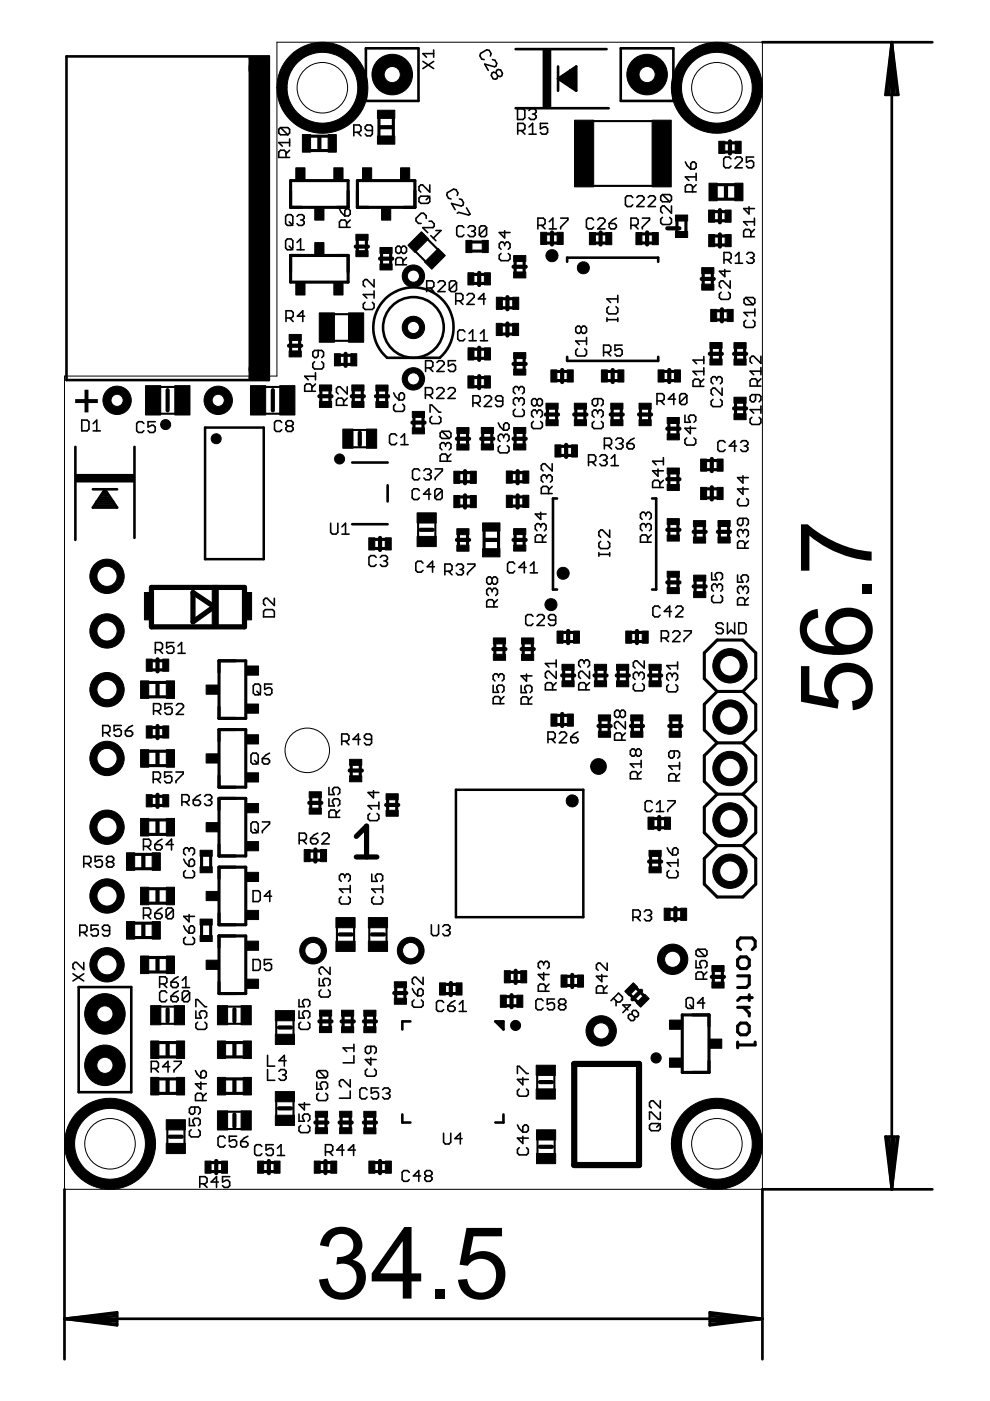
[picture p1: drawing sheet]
<svg xmlns="http://www.w3.org/2000/svg" width="210mm" height="297mm" viewBox="0 0 210 297" stroke-linecap="round" stroke-linejoin="round" font-family="sans-serif">
<defs><g id="words">
<g font-size="23.7">
<text x="184.8" y="151.5" transform="rotate(-90 184.8 151.5)">56.7</text>
<text x="66.8" y="275.3">34.5</text>
</g>
<text font-size="11.4" x="21.9" y="88" transform="rotate(-90 21.9 88)">+</text>
</g></defs>
<g fill="none" stroke="#000" stroke-width=".34">
<path d="M89.7 13l2.2 1.5M91.9 10.6v1.5M91.9 13l-2.2 1.5M91.9 11.4h-2.2l.7 .7M104 11.9l.1-.5-.4-.7-.5-.1-1.3 .7-.2 .5 .4 .7 .6 .1M104.4 12.6l.5 .2 .4 .6-.1 .6-.3 .2-2.1-.6 .7 1.3M105.2 15.4l.1-.5 .3-.2 .6 .2 .3 .6-.1 .5-.3 .2-.6-.1M105.2 15.4l-.6-.1-.3 .2-.1 .5 .3 .7 .6 .1 .3-.2 .1-.5M105.2 15.4l.3 .7M59.5 27.1l-.4 .3v.8l.4 .4h1.5M59.5 27.1h1.5l.4 .3v.8l-.4 .4M59.5 27.1l1.5 1.5"/>
<path d="M60.6 33.4v-1.2l-.3-.3h-.8l-.4 .3v1.2h2.3M61.4 31.9l-.8 .7M61.4 30.2h-2.3l.8 .8M61.4 29.5v1.5M75 28h1.2l.3-.3v-.8l-.3-.4h-1.2v2.3M75.8 28l.7 .8M79 27.7h-1.2l-.4-.4v-.4l.4-.4h.8l.4 .4v1.5l-.4 .4h-.8l-.4-.4M91.1 39.2v1.5l-1.5-1.5h-.4l-.4 .4v.7l.4 .4M109.7 23.1h1.2l.4 .3v1.6l-.4 .3h-1.2zM109.8 27.7h1.1l.4-.4v-.8l-.4-.3h-1.1v2.2M110.5 27.7l.8 .7M112.1 23.4l.4-.3h.8l.4 .3v.4l-.4 .4"/>
<path d="M112.2 26.9l.7-.7v2.2M112.2 28.4h1.5M112.9 24.2h.4M113.3 24.2l.4 .4v.4l-.4 .3h-.8l-.4-.3M116.1 26.2h-1.5v1.1l.7-.4h.4l.4 .4v.8l-.4 .3h-.7l-.4-.3M145.3 34.3l.4 .8 .8 .8M146.5 34.7l.3-.4h.4l.4 .4v.8l-.4 .4h-.7zM147.6 39.2l-.8 .7M147.6 37.5h-2.3l.8 .8M147.6 36.7v1.6M155 33.7l-.4-.4h-.8l-.4 .4v1.5l.4 .4h.8l.4-.4M155.9 33.7l.3-.4h.8l.4 .4v.4l-1.5 1.5h1.5"/>
<path d="M159.8 33.3h-1.5v1.1l.7-.3h.4l.4 .3v.8l-.4 .4h-.8l-.3-.4M60.9 45.5h.8l.4 .4v1.5l-.4 .4h-.8l-.3-.4v-1.5zM60.9 50.7h.8l.4 .3v1.6l-.4 .4h-.8l-.3-.4v-1.6zM61.3 52.2l.8 .8M61.3 47l.8 .8M63 53h1.5M63 51.4l.7-.7v2.3M63 45.9l.4-.4h.7l.4 .4v.4l-.4 .4M63.7 46.7h.4M64.1 46.7l.4 .3v.4l-.4 .4h-.7l-.4-.4M72 44.3l.3 .7 .8 .8M73.1 44.6l.4-.3h.4l.4 .3v.8l-.4 .4h-.8z"/>
<path d="M73.5 48.2v-1.2l-.4-.3h-.8l-.3 .3v1.2h2.3M74.3 46.7l-.8 .7M79.3 59.3v1.5l-1.5-1.5h-.4l-.4 .4v.7l.4 .4M85 52.6l-.3-.4h-.4l-.4 .4v.7l.4 .4h.4l.3-.4M85 52.6l.4-.4h.4l.4 .4v.7l-.4 .4h-.4l-.4-.4M85 52.6v.7M85.4 56.1v-1.1l-.4-.4h-.7l-.4 .4v1.1h2.3M86.2 54.6l-.8 .8M88.8 42l.4-.4h1.5l.4 .4v.7l-.4 .4h-1.5l-.4-.4zM90.4 46.3v-.6l-.6-.5h-.5l-1.1 1.1v.5l.5 .6h.6M91 46.9h.5l.6 .6v.5l-.3 .3h-2.2l1.1 1M91.1 41.6l-.7 .8"/>
<path d="M91.3 50l1.1 1M92.4 48.9h1.1l-1.6 1.6M92.9 59.9l.3-.4h.8l.4 .4v.4l-1.5 1.5h1.5M96.8 59.9l-.4-.4h-.7l-.4 .4v1.5M96.8 59.9v1.5l-.4 .4h-.7l-.4-.4M96.8 59.9l-1.5 1.5M96.9 41.4l.2-.5-.4-.7-.5-.1-1.4 .8-.1 .5 .4 .6 .5 .2M97.4 42.2l.5 .1 .4 .7-.2 .5-.3 .2-2.1-.6 .8 1.3M98.4 48.3l-.4-.4h-.8l-.4 .4v1.5l.4 .4h.8l.4-.4M98.9 44.1l.8 1.3-.3 .2-2.1-.6-.4 .2M99.2 48.3l.4-.4h.8l.4 .4v.3l-.4 .4M100 49h.4"/>
<path d="M100.4 49l.4 .4v.4l-.4 .4h-.8l-.4-.4M103.2 48.3l-.4-.4h-.8l-.4 .4v1.5M103.2 48.3v1.5l-.4 .4h-.8l-.4-.4M103.2 48.3l-1.6 1.5M106.2 53.7l-.3 .4v.8l.3 .4h1.6l.3-.4v-.8l-.3-.4M107 51.7l-.4-.4h-.4l-.3 .4v.8l.3 .4M107 51.7l.4-.4h.4l.3 .4v.8l-.3 .4M107 48.9v1.5l-1.1-1.1h2.2M107 51.7v.4M114 47.8h1.2l.4-.4v-.8l-.4-.4h-1.2v2.3M114.8 47.8l.8 .7M116.5 48.5h1.5"/>
<path d="M116.5 47l.7-.8v2.3M118.9 46.2h1.5v.4l-1.5 1.6v.3M125.9 46.6l-.4-.4h-.8l-.4 .4v1.6l.4 .3h.8l.4-.3M126.7 46.6l.4-.4h.8l.4 .4v.4l-1.6 1.5h1.6M129.2 47.4h1.1l.4 .4v.4l-.4 .3h-.8l-.3-.3zM130.7 46.2l-.8 .4-.7 .8M133.8 47.8h1.1l.4-.4v-.8l-.4-.4h-1.1v2.3M134.2 41.9l-.4-.4h-.8l-.4 .4v1.5l.4 .4h.8l.4-.4M134.5 47.8l.8 .7M135 41.9l.4-.4h.8l.3 .4v.4l-1.5 1.5h1.5M136.2 46.2h1.5v.4l-1.5 1.6v.3M137.4 41.9l.4-.4h.8l.4 .4v.4l-1.6 1.5h1.6"/>
<path d="M140.5 46.1l-.4 .4v.7l.4 .4h1.5l.4-.4v-.7l-.4-.4M140.5 41.3l-.4 .3v.8l.4 .4h1.5M140.5 41.3h1.5l.4 .3v.8l-.4 .4M140.5 41.3l1.5 1.5M142.4 43.7v1.5l-1.6-1.5h-.3l-.4 .3v.8l.4 .4M146.8 40.7v-1.2l-.3-.3h-.8l-.4 .3v1.2h2.3M153.5 55.1h1.1l.4-.4v-.8l-.4-.4h-1.1v2.3M153.7 57.1v1.6l-1.2-1.2h2.3M154.3 55.1l.7 .7M154.8 59.5v1.6l-1.5-1.6h-.4l-.4 .4v.8l.4 .4M155.9 54.3l.8-.8v2.3M155.9 55.8h1.5"/>
<path d="M158.3 53.9l.4-.4h.8l.4 .4v.4l-.4 .4M158.8 43.8v1.6l-1.1-1.2h2.3M159.1 54.7h.4M159.2 50.2v-1.2l-.4-.4h-.7l-.4 .4v1.2h2.3M159.5 54.7l.4 .4v.3l-.4 .4h-.8l-.4-.4M160 47h-2.3l.7 .8M160 48.6l-.8 .8M160 46.2v1.6M60.6 67.4h1.2l.4-.4v-.7l-.4-.4h-1.2v2.3M61.4 67.4l.8 .8M64.6 67h-1.5l1.1-1.1v2.3M66.7 76.7l-.4 .4v.8l.4 .3h1.5l.4-.3v-.8l-.4-.4"/>
<path d="M66.9 79.8h-2.3l.8 .7M66.9 79v1.5M67.5 74.3v1.1l-.4 .4h-.4l-.4-.4v-.7l.4-.4h1.5l.4 .4v.7l-.4 .4M77.4 64.1l-.4 .4v.7l.4 .4h1.5l.4-.4v-.7l-.4-.4M79.3 61.7v1.5M79.3 62.4h-2.3l.8 .8M90.2 78h1.2l.4-.4v-.7l-.4-.4h-1.2v2.3M90.5 61.1h1.1l.4-.4v-.8l-.4-.4h-1.1v2.3M91 78l.8 .8M91.2 61.1l.8 .7M92.6 76.9l.4-.4h.8l.4 .4v.3l-1.6 1.6h1.6M96.6 76.5h-1.5v1.1l.7-.4h.4l.4 .4v.8l-.4 .4h-.8l-.3-.4"/>
<path d="M96.6 63.8h1.2l.3-.4v-.8l-.3-.4h-1.2v2.3M97.4 63.8l.7 .7M98.6 70.3l-.4-.3h-.8l-.4 .3v1.6l.4 .3h.8l.4-.3M99 62.6l.4-.4h.8l.3 .4v.4l-1.5 1.5h1.5M99.5 70.7l.7-.7v2.2M99.5 72.2h1.5M101.9 70.7l.7-.7v2.2M101.9 72.2h1.5M103 63.4h-1.6l1.2-1.2v2.3M122.4 74l-.3 .3v.8l.3 .4h1.6l.4-.4v-.8l-.4-.3M123.2 69.5l-.4-.3h-.4l-.3 .3v.8l.3 .4h.4l.4-.4M123.2 69.5l.4-.3h.4l.4 .3v.8l-.4 .4h-.4l-.4-.4"/>
<path d="M123.2 69.5v.8M124.4 71.5v1.6M124.4 72.3h-2.3l.7 .8M128 74.7h1.1l.4-.4v-.7l-.4-.4h-1.1v2.3M128.7 67.8h2.3M128.7 67.4v.8M128.7 74.7l.8 .8M129.1 65l-.4 .4v.8l.4 .3h1.5l.4-.3v-.8l-.4-.4M131 63.4h-2.3l.8 .7M131 62.6v1.5M131 67.4v.8M131.9 73.2h-1.5v1.1l.7-.4h.4l.4 .4v.8l-.4 .4h-.7l-.4-.4"/>
<path d="M149.2 78.7h-2.3l.8 .8M149.2 75.6v1.5M149.2 78v1.5M149.2 76.3h-2.3l.8 .8M152.9 62l-.4 .3v.8l.4 .4h1.5l.4-.4v-.8l-.4-.3M158.1 67.9l-.3 .4v.7l.3 .4h1.6l.3-.4v-.7l-.3-.4M158.1 63.1l1.6 1.5M158.1 63.1l-.3 .4v.7l.3 .4h1.6M158.1 63.1h1.6l.3 .4v.7l-.3 .4M160 65.5v1.5M160 66.3h-2.2l.7 .7M161.3 75.5v1.5l-1.5-1.5h-.4l-.4 .4v.8l.4 .3"/>
<path d="M161.3 78.7h-2.3l.8 .8M161.3 77.9v1.6M17.3 89.1h1.2l.4 .4v1.5l-.4 .4h-1.2zM19.7 91.4h1.6M19.7 89.8l.8-.7v2.3M30.5 89.8l-.4-.4h-.7l-.4 .4v1.5l.4 .4h.7l.4-.4M32.9 89.4h-1.5v1.2l.8-.4h.3l.4 .4v.7l-.4 .4h-.7l-.4-.4M59.7 89.6l-.3-.4h-.8l-.4 .4v1.5l.4 .4h.8l.3-.4M61 90.3l-.4-.3v-.4l.4-.4h.8l.3 .4v.4l-.3 .3M61 90.3l-.4 .4v.4l.4 .4h.8l.3-.4v-.4l-.3-.4M61 90.3h.8M66.1 83v-1.2l-.4-.4h-.7l-.4 .4v1.2h2.3"/>
<path d="M66.9 81.4l-.8 .8M72.9 85.9v-1.1l-.4-.4h-.8l-.4 .4v1.1h2.3M73.6 82v1.5l-1.5-1.5h-.4l-.4 .4v.7l.4 .4M73.6 84.4l-.7 .8M83.5 83.3l.3 .8 .8 .7M83.8 85.7l-.3 .4v.7l.3 .4h1.6l.3-.4v-.7l-.3-.4M84.1 92.4l-.4-.4h-.7l-.4 .4v1.5l.4 .4h.7l.4-.4M84.6 83.7l.4-.4h.4l.3 .4v.7l-.3 .4h-.8zM85 94.3h1.5M85 92.8l.8-.8v2.3M89 99.8l-.4-.4h-.8l-.3 .4v1.5l.3 .4h.8l.4-.4M89.9 99.8l.4-.4h.7l.4 .4v.4l-.4 .4"/>
<path d="M90.2 83.7h1.1l.4-.4v-.7l-.4-.4h-1.1v2.3M91 83.7l.7 .8M91.2 87.4v-1.5h.4l1.5 1.5h.4M91.6 88.3l-.4 .4v.7l.4 .4h1.5l.4-.4v-.7l-.4-.4M92.3 99.4h1.5v.4l-1.5 1.5v.4M92.6 82.6l.4-.4h.7l.4 .4v.4l-1.5 1.5h1.5M93.7 91.4l-.4 .4v.8l.4 .4h1.5M93.7 91.4h1.5l.4 .4v.8l-.4 .4M93.7 91.4l1.5 1.6M94.5 94.2l-.4-.3h-.4l-.4 .3v.8l.4 .4M94.5 94.2l.3-.3h.4l.4 .3v.8l-.4 .4M94.5 94.2v.4"/>
<path d="M94.8 97.8v-1.2l-.3-.3h-.8l-.4 .3v1.2h2.3M95 82.6l.4-.4h.7l.4 .4v.4l-1.5 1.5h1.5M95.6 96.3l-.8 .7M100.3 85.4h1.1l.4-.4v-.7l-.4-.4h-1.1v2.3M101 85.4l.8 .8M102.7 84.3l.4-.4h.7l.4 .4v.4l-1.5 1.5h1.5M105.6 89.7l.4 .7 .8 .8M106 94.5l-.4 .4v.7l.4 .4h1.5l.4-.4v-.7l-.4-.4M106.6 85h-1.1l-.4-.3v-.4l.4-.4h.7l.4 .4v1.5l-.4 .4h-.7l-.4-.4M106.8 92.5l.4-.4h.3l.4 .4v.7l-.4 .4M106.8 92.5l-.4-.4h-.4l-.4 .4v.7l.4 .4M106.8 90l.4-.3h.3l.4 .3v.8l-.4 .4h-.7z"/>
<path d="M106.8 92.5v.3M109.2 86.8l-.3 .3v.8l.3 .4h1.6l.3-.4v-.8l-.3-.3M110 82.3l.4-.3h.4l.3 .3v.8l-.3 .4M110 84.7l.4-.4h.4l.3 .4v.8l-.3 .4M110 82.3l-.4-.3h-.4l-.3 .3v.8l.3 .4M110 84.7l-.4-.4h-.4l-.3 .4v.8l.3 .4M110 82.3v.4M110 84.7v.4M113.1 89.3l-.4 .4v.8l.4 .4h1.5l.4-.4v-.8l-.4-.4M113.9 84.9l.3-.4h.4l.4 .4v.8l-.4 .3h-.4l-.3-.3M113.9 84.9l-.4-.4h-.4l-.4 .4v.8l.4 .3h.4l.4-.3M113.9 87.3l.3-.4h.4l.4 .4v.8l-.4 .4"/>
<path d="M113.9 87.3l-.4-.4h-.4l-.4 .4v.8l.4 .4M113.9 84.9v.8M113.9 87.3v.4M117.1 98.3v1.5l-1.6-1.5h-.4l-.3 .4v.8l.3 .3M124.8 98h1.1l.4-.4v-.8l-.4-.4h-1.1v2.3M125.5 98l.8 .7M126 89.3l-.4 .4v.8l.4 .4h1.5l.4-.4v-.8l-.4-.4M126.7 87.3l-.4-.4h-.3l-.4 .4v.8l.4 .4M126.7 87.3l.4-.4h.4l.4 .4v.8l-.4 .4M126.7 84.5v1.2l-.4 .3h-.3l-.4-.3v-.8l.4-.4h1.5l.4 .4v.8l-.4 .3M126.7 87.3v.4M127.2 96.8l.4-.4h.7l.4 .4v.4l-.4 .4"/>
<path d="M127.9 97.6h.4M128.1 94.4h1.2l.4-.4v-.7l-.4-.4h-1.2v2.3M128.3 97.6l.4 .4v.3l-.4 .4h-.7l-.4-.4M128.9 94.4l.8 .8M129.6 98.7h1.5M129.6 97.2l.7-.8v2.3M130.6 93.3l.3-.4h.8l.4 .4v.4l-.4 .3M131.3 94h.4M131.7 94l.4 .4v.4l-.4 .4h-.8l-.3-.4M132.9 94h1.2l.4 .4v.4l-.4 .4h-.8l-.4-.4zM134.5 92.9l-.8 .4-.8 .7M139.3 85h1.1l.4-.4v-.7l-.4-.4h-1.1v2.3"/>
<path d="M139.5 99.4v1.6l-1.1-1.2h2.3M140.1 85l.7 .8M140.7 97.8h-2.3l.7 .8M140.7 97v1.6M143.2 84.6h-1.5l1.2-1.1v2.3M145.2 88v1.5h1.2l-.4-.7v-.4l.4-.4h.7l.4 .4v.8l-.4 .3M145.6 92.8l-.4 .4v.8l.4 .4h1.5l.4-.4v-.8l-.4-.4M145.6 83.9v1.5l-.4 .4h-.7l-.4-.4M145.6 83.9l-.4-.4h-.7l-.4 .4v1.5M145.6 83.9l-1.5 1.5M146.4 90.4v1.5l-1.2-1.1h2.3M148.5 81.9v-1.1l-.4-.4h-.8l-.4 .4v1.1h2.3"/>
<path d="M149.2 80.4l-.7 .8M151.2 84.7l-.4 .4v.7l.4 .4h1.5l.4-.4v-.7l-.4-.4M152 80.2l-.4-.3h-.4l-.4 .3v.8l.4 .4M152 80.2l.3-.3h.4l.4 .3v.8l-.4 .4M152 80.2v.4M153.1 82.3v1.5l-1.5-1.5h-.4l-.4 .4v.7l.4 .4M153.8 93.8l-.4-.4h-.8l-.4 .4v1.5l.4 .4h.8l.4-.4M156.1 94.6h-1.5l1.2-1.2v2.3M157 93.8l.4-.4h.8l.4 .4v.4l-.4 .4M157.8 94.6h.4M158.2 94.6l.4 .4v.3l-.4 .4h-.8l-.4-.4M159.4 88.5l-.4 .4v.7l.4 .4h1.6l.3-.4v-.7l-.3-.4"/>
<path d="M160.2 83.7v1.1l-.4 .4h-.4l-.4-.4v-.7l.4-.4h1.6l.3 .4v.7l-.3 .4M160.6 81.9v-1.2l-.4-.4h-.8l-.4 .4v1.2h2.3M161.3 80.3l-.7 .8M161.3 86.1v1.5M161.3 86.8h-2.3l.8 .8M70.1 110.9v2l.4 .3h.7l.4-.3v-2M72.5 111.7l.8-.8v2.3M72.5 113.2h1.5M79.8 118.2l-.4-.4h-.8l-.4 .4v1.5l.4 .4h.8l.4-.4M80.6 118.2l.4-.4h.8l.3 .4v.4l-.3 .3M81.4 118.9h.4M81.8 118.9l.3 .4v.4l-.3 .4h-.8l-.4-.4"/>
<path d="M88.9 104l-.4-.4h-.7l-.4 .4v1.5l.4 .4h.7l.4-.4M89.7 119.4l-.4-.4h-.8l-.3 .4v1.5l.3 .4h.8l.4-.4M90.6 100.6h.4M91 100.6l.4 .4v.3l-.4 .4h-.7l-.4-.4M91.3 104.8h-1.5l1.2-1.2v2.3M93.7 104l-.3-.4h-.8l-.4 .4v1.5M93.7 104v1.5l-.3 .4h-.8l-.4-.4M93.7 104l-1.5 1.5M96.7 120l.4-.4h.8l.4 .4v.4l-.4 .3M99.1 119.6h1.6v.4l-1.6 1.5v.4M109.1 119.5l-.3-.3h-.8l-.4 .3v1.6l.4 .4h.8l.3-.4M112.4 119.9l.8-.7v2.3"/>
<path d="M114.6 111.4l-.3-.4h-.4l-.4 .4v.8l.4 .3M114.6 111.4l.4-.4h.4l.4 .4v.8l-.4 .3M114.6 108.6v1.5l-1.1-1.1h2.3M114.6 111.4v.4M115 115v-1.2l-.4-.4h-.7l-.4 .4v1.2h2.3M115.8 113.4l-.8 .8M115.9 101.1l-.4-.4h-.4l-.3 .4v.8l.3 .3M115.9 101.1l.4-.4h.4l.4 .4v.8l-.4 .3M115.9 101.1v.4M116.3 104.6v-1.1l-.4-.4h-.8l-.3 .4v1.1h2.3M117.1 103.1l-.8 .8M127 117.5h2.3"/>
<path d="M127 117.2v.7M127.4 114.8l-.4 .4v.7l.4 .4h1.5l.4-.4v-.7l-.4-.4M129.3 112.4v1.5l-1.6-1.5h-.3l-.4 .4v.7l.4 .4M129.3 117.2v.7M136.9 111.4l.4-.4h.4l.4 .4v.8l-.4 .3M136.9 109l.4-.4h.4l.4 .4v.7l-.4 .4M136.9 111.4l-.4-.4h-.3l-.4 .4v.8l.4 .3M136.9 109l-.4-.4h-.3l-.4 .4v.7l.4 .4M136.9 109v.4M136.9 111.4v.4M137.3 115v-1.2l-.4-.4h-.7l-.4 .4v1.2h2.3M138.1 113.4l-.8 .8"/>
<path d="M139.9 103.4v-1.2l-.4-.4h-.8l-.3 .4v1.2h2.3M140.7 101.8l-.8 .8M156.8 105.7l-.4 .4v.7l.4 .4h1.5l.4-.4v-.7l-.4-.4M157.5 109.9v1.1l-.4 .4h-.3l-.4-.4v-.7l.4-.4h1.5l.4 .4v.7l-.4 .4M157.5 112.7l-.4-.4h-.3l-.4 .4v.8l.4 .3M157.5 100.9v1.5l-1.1-1.1h2.3M157.5 103.3v1.5l-1.1-1.1h2.3M157.5 112.7v.4M157.5 112.7l.4-.4h.4l.4 .4v.8l-.4 .3M157.9 116.2v-1.1l-.4-.4h-.7l-.4 .4v1.1h2.3M158.7 114.7l-.8 .8M32.9 137.8h1.2l.4-.4v-.8l-.4-.4h-1.2v2.3"/>
<path d="M33.7 137.8l.8 .7M36.9 136.2h-1.6v1.2l.8-.4h.4l.4 .4v.7l-.4 .4h-.8l-.4-.4M37.7 138.5h1.6M37.7 137l.8-.8v2.3M55.9 129.6l.4-.4h1.5l.4 .4v1.2h-2.3zM58.2 126.9v1.5l-1.6-1.5h-.3l-.4 .3v.8l.4 .4M92.1 120.2h-1.5l1.1-1.2v2.3M94.3 121.1h1.2l.3-.4v-.7l-.3-.4h-1.2v2.3M95.1 121.1l.7 .8M97.5 120.7h.4M97.9 120.7l.4 .4v.4l-.4 .4h-.8l-.4-.4M104.3 125.1l-.4-.4h-.3l-.4 .4v.8l.4 .4"/>
<path d="M104.3 125.1l.4-.4h.4l.4 .4v.8l-.4 .4M104.3 122.7l-.4-.4h-.3l-.4 .4v.8l.4 .4h.3l.4-.4M104.3 122.7v.8M104.3 125.1v.4M104.3 122.7l.4-.4h.4l.4 .4v.8l-.4 .4h-.4l-.4-.4M104.7 128.7v-1.2l-.4-.4h-.7l-.4 .4v1.2h2.3M105.5 127.1l-.8 .8M111.5 120.3h-1.5l1.2-1.1v2.3M112.4 121.5h1.6M113 130.7l-.4-.4h-.7l-.4 .4v1.5l.4 .4h.7l.4-.4M113.9 130.7l.4-.4h.7l.4 .4v.4l-1.5 1.5h1.5M117.8 131.5h-1.1l-.4-.4v-.4l.4-.4h.7l.4 .4v1.5l-.4 .4h-.7l-.4-.4"/>
<path d="M117.9 139.9v1.5M140 128.9l-.4-.4h-.8l-.4 .4v1.5l.4 .4h.8l.4-.4M140.2 135.3h1.2l.3-.4v-.8l-.3-.3h-1.2v2.2M141 135.3l.7 .7M142.4 129.6h-1.6l1.2-1.1v2.3M142.6 134.1l.4-.3h.8l.3 .3v.4l-1.5 1.5h1.5M143.3 128.9l.3-.4h.8l.4 .4v.4l-1.5 1.5h1.5M145 133.8h1.6v.3l-1.6 1.6v.3M150.9 121.4v1.5h1.1l-.3-.7v-.4l.3-.4h.8l.4 .4v.8l-.4 .3M151.3 126.2l-.4 .4v.8l.4 .4h1.5l.4-.4v-.8l-.4-.4M152 124.2l.4-.4h.4l.4 .4v.8l-.4 .3M152 124.2l-.3-.4h-.4l-.4 .4v.8l.4 .3"/>
<path d="M152 124.2v.4M153.4 132.4l-.4-.3h-.8l-.4 .3v.4l.4 .4h.8l.4 .4v.4l-.4 .3h-.8l-.4-.3M154.2 132.1v2.2l.8-.7 .8 .7v-2.2M156.4 121.9v1.5h1.1l-.4-.7v-.4l.4-.4h.8l.4 .4v.7l-.4 .4M156.6 132.1h1.2l.4 .3v1.6l-.4 .3h-1.2zM157.5 124.7l-.4-.4h-.3l-.4 .4v.8l.4 .3M157.5 124.7l.4-.4h.4l.4 .4v.8l-.4 .3M157.5 124.7v.4M157.9 128.2v-1.1l-.4-.4h-.7l-.4 .4v1.1h2.3M158.7 126.7l-.8 .8M21.8 155.3h1.1l.4-.3v-.8l-.4-.4h-1.1v2.3M22.5 155.3l.8 .8"/>
<path d="M25.7 153.8h-1.5v1.2l.8-.4h.3l.4 .4v.7l-.4 .4h-.7l-.4-.4M26.6 155h1.1l.4 .3v.4l-.4 .4h-.7l-.4-.4zM28.1 153.8l-.8 .4-.7 .8M32.6 150.7h1.1l.4-.4v-.7l-.4-.4h-1.1v2.3M33.3 150.7l.8 .8M36.5 149.2h-1.5v1.1l.7-.4h.4l.4 .4v.8l-.4 .4h-.8l-.3-.4M37.4 149.6l.4-.4h.7l.4 .4v.3l-1.5 1.6h1.5M53.6 159.7h.8l.3 .4v1.5l-.3 .4h-.8l-.4-.4v-1.5zM54.1 145h.7l.4 .4v1.5l-.4 .4h-.7l-.4-.4v-1.5zM54.5 146.6l.7 .7M57.1 159.7l-.7 .4-.8 .7M57.6 145h-1.5v1.2l.8-.4h.4l.3 .4v.7l-.3 .4h-.8l-.4-.4"/>
<path d="M72.5 157.1h1.1l.4-.3v-.8l-.4-.4h-1.1v2.3M73.2 157.1l.8 .8M76.4 156.8h-1.6l1.2-1.2v2.3M78.8 156.8h-1.2l-.3-.4v-.4l.3-.4h.8l.4 .4v1.5l-.4 .4h-.8l-.3-.4M104.6 145.3v1.5h1.1l-.4-.8v-.4l.4-.3h.8l.3 .3v.8l-.3 .4M105.7 143.2l-.4-.3h-.4l-.3 .3v.8l.3 .4M105.7 143.2l.4-.3h.4l.3 .3v.8l-.3 .4M105.7 143.2v.4M106.1 149.2v-1.1l-.4-.4h-.8l-.3 .4v1.1h2.2M106.8 147.7l-.7 .7M110.5 145.3v1.6h1.1l-.3-.8v-.4l.3-.4h.8l.4 .4v.8l-.4 .4M111.6 142.9v1.5l-1.1-1.1h2.3"/>
<path d="M112 149.3v-1.2l-.4-.4h-.7l-.4 .4v1.2h2.3M112.8 147.7l-.8 .8M116.2 156.7h1.1l.4-.4v-.7l-.4-.4h-1.1v2.3M116.9 156.7l.8 .8M117.2 146.3v-1.2l-.4-.4h-.8l-.4 .4v1.2h2.3M117.9 142.3v1.5l-1.5-1.5h-.4l-.4 .4v.8l.4 .3M117.9 144.7l-.7 .8M117.9 140.7h-2.3l.8 .7M118.6 155.6l.4-.4h.7l.4 .4v.4l-1.5 1.5h1.5M121 156.3h1.2l.3 .4v.4l-.3 .4h-.8l-.4-.4zM122.5 155.2l-.7 .4-.8 .7M123.8 140.3l-.3-.4h-.4l-.4 .4v.8l.4 .3"/>
<path d="M123.8 140.3l.4-.4h.4l.4 .4v.8l-.4 .3M123.8 140.3v.4M124.2 146.3v-1.2l-.4-.4h-.7l-.4 .4v1.2h2.3M125 142.3v1.5l-1.5-1.5h-.4l-.4 .4v.8l.4 .3M125 144.7l-.8 .8M131.4 151l.4-.4h.4l.4 .4v.7l-.4 .4h-.4l-.4-.4M131.4 151l-.3-.4h-.4l-.4 .4v.7l.4 .4h.4l.3-.4M131.4 151v.7M131.8 156.9v-1.1l-.4-.4h-.7l-.4 .4v1.1h2.3M132.6 153v1.5l-1.5-1.5h-.4l-.4 .4v.7l.4 .4M132.6 155.4l-.8 .8M134.7 144.9l-.4 .4v.8l.4 .4h1.5l.4-.4v-.8l-.4-.4"/>
<path d="M134.8 159.2l-.4-.4h-.4l-.4 .4v.7l.4 .4h.4l.4-.4M134.8 159.2l.4-.4h.4l.3 .4v.7l-.3 .4h-.4l-.4-.4M134.8 159.2v.7M135.4 142.9l.4-.4h.4l.4 .4v.8l-.4 .4M135.4 142.9l-.4-.4h-.3l-.4 .4v.8l.4 .4M135.4 142.9v.4M136.6 140.1v1.5l-1.6-1.5h-.3l-.4 .4v.8l.4 .3M141.8 145.2l-.4 .3v.8l.4 .4h1.5l.4-.4v-.8l-.4-.3M142.5 143.1l-.4-.4h-.3l-.4 .4v.8l.4 .4M142.5 143.1l.4-.4h.4l.4 .4v.8l-.4 .4M142.5 143.1v.4M142.9 159.2v1.2l-.3 .3h-.4l-.4-.3v-.8l.4-.4h1.5l.4 .4v.8l-.4 .3"/>
<path d="M143.7 140.3v1.6M143.7 141.1h-2.3l.7 .8M30.4 179.5h1.2l.3-.4v-.8l-.3-.4h-1.2v2.3M31.2 179.5l.7 .7M32.5 165.2h1.1l.4-.4v-.7l-.4-.4h-1.1v2.3M32.8 179.1h1.2l.4 .4v.3l-.4 .4h-.8l-.4-.4zM33.3 165.2l.7 .8M34.4 177.9l-.8 .4-.8 .8M36.4 163.7h-1.5v1.1l.8-.4h.3l.4 .4v.8l-.4 .4h-.7l-.4-.4M36.7 179.1h-1.5l1.2-1.2v2.3M37.3 163.7h1.5v.4l-1.5 1.5v.4M38.6 170h1.1l.4-.4v-.7l-.4-.4h-1.1v2.3"/>
<path d="M39.3 170l.8 .8M41 169.6h1.1l.4 .4v.4l-.4 .4h-.7l-.4-.4zM42.5 168.5l-.8 .4-.7 .7M43.4 168.9l.4-.4h.7l.4 .4v.3l-.4 .4M44.1 169.6h.4M44.5 169.6l.4 .4v.4l-.4 .4h-.7l-.4-.4M53.6 174.3h.8l.3 .4v1.5l-.3 .4h-.8l-.4-.4v-1.5zM54 161.2l.7 .8M54 175.8l.7 .8M55.6 160.8h1.2l.3 .4v.4l-.3 .4h-.8l-.4-.4zM55.6 174.3h1.5v.4l-1.5 1.5v.4M63.4 178.2h1.2l.4-.4v-.8l-.4-.4h-1.2v2.3"/>
<path d="M64.2 178.2l.8 .7M65.8 177.8h1.2l.4 .4v.3l-.4 .4h-.8l-.4-.4zM67.4 176.6l-.8 .4-.8 .8M68.3 177l.3-.4h.8l.4 .4v.4l-1.5 1.5h1.5M69.7 166.9v1.6h1.2l-.4-.8v-.4l.4-.4h.7l.4 .4v.8l-.4 .4M69.7 169.4v1.5h1.2l-.4-.8v-.4l.4-.3h.7l.4 .3v.8l-.4 .4M71.3 173.3v-1.2l-.4-.4h-.8l-.4 .4v1.2h2.3M72 171.7l-.7 .8M78.4 172.5l-.4 .3v.8l.4 .4h1.5l.4-.4v-.8l-.4-.3M79.2 167.6v1.6l-1.2-1.2h2.3M80.3 170.1v1.5M80.3 170.8h-2.3l.8 .8"/>
<path d="M135.2 165.1v-1.1l-.4-.4h-.8l-.4 .4v1.1h2.3M135.9 162h-2.3l.8 .7M135.9 163.6l-.7 .8M135.9 161.2v1.5M138.3 170.2l-.4-.4h-.7l-.4 .4v1.5l.4 .4h.7l.4-.4M139.2 172.1h1.5M139.2 170.5l.8-.7v2.3M141.5 179.7l.3 .8 .8 .8M141.6 169.8h1.5v.4l-1.5 1.5v.4M143.3 165.6v-1.2l-.4-.4h-.7l-.4 .4v1.2h2.3M144.1 164l-.8 .8M144.1 162.4h-2.3l.8 .8"/>
<path d="M144.1 161.6v1.6M16.9 197.7h1.2l.3-.4v-.8l-.3-.3h-1.2v2.2M17.7 197.7l.7 .7M17.8 183.1h1.1l.4-.4v-.8l-.4-.3h-1.1v2.3M18.5 183.1l.8 .8M20.8 196.2h-1.5v1.1l.8-.4h.3l.4 .4v.8l-.4 .3h-.7l-.4-.3M21.7 181.6h-1.5v1.1l.7-.4h.4l.4 .4v.8l-.4 .4h-.7l-.4-.4M23 182.7l-.4-.4v-.4l.4-.3h.7l.4 .3v.4l-.4 .4M23 182.7l-.4 .4v.4l.4 .4h.7l.4-.4v-.4l-.4-.4M23 182.7h.7M23.2 197.3h-1.1l-.4-.4v-.4l.4-.3h.8l.3 .3v1.6l-.3 .3h-.8l-.4-.3M30.4 194h1.2l.3-.3v-.8l-.3-.4h-1.2v2.3"/>
<path d="M31.2 194l.7 .8M32.8 193.7h1.2l.4 .3v.4l-.4 .4h-.8l-.4-.4zM34.4 192.5l-.8 .4-.8 .8M36.7 192.9l-.3-.4h-.8l-.4 .4v1.5M36.7 192.9v1.5l-.3 .4h-.8l-.4-.4M36.7 192.9l-1.5 1.5M38.9 196.3l.4 .8 .8 .7M38.9 182.2l.4 .7 .8 .8M39.3 184.6l-.4 .4v.7l.4 .4h1.6l.3-.4v-.7l-.3-.4M39.3 198.7l-.4 .4v.8l.4 .3h1.6l.3-.3v-.8l-.3-.4M40.1 180.1l-.4-.4h-.4l-.4 .4v.8l.4 .4M40.1 180.1l.4-.4h.4l.3 .4v.8l-.3 .4"/>
<path d="M40.1 180.1v.4M40.1 182.5l.4-.3h.4l.3 .3v.8l-.3 .4h-.8zM40.1 193.9v1.5l-1.2-1.1h2.3M40.5 196.3h.4l.3 .4v.8l-.3 .3h-.8v-1.1zM53.7 188.8h1.1l.4 .5v1.5l-.4 .4h-1.1zM57.6 190h-1.6l1.2-1.2v2.4M72.3 190.1l-.3 .4v.8l.3 .4h1.6l.4-.4v-.8l-.4-.4M73.1 185.7l-.4-.4h-.4l-.3 .4v.8l.3 .4M73.1 185.7l.4-.4h.4l.4 .4v.8l-.4 .4M73.1 185.7v.4M74.3 187.7v1.6M74.3 188.5h-2.3l.7 .8"/>
<path d="M78.8 185.3v1.6h1.2l-.4-.8v-.4l.4-.4h.8l.3 .4v.8l-.3 .4M79.2 190.1l-.4 .4v.8l.4 .4h1.6l.3-.4v-.8l-.3-.4M81.1 187.7v1.6M81.1 188.5h-2.3l.8 .8M91.5 196.1v1.9l.3 .4h.8l.4-.4v-1.9M93.9 196.5l.4-.4h.7l.4 .4v.3l-.4 .4M94.6 197.2h.4M95 197.2l.4 .4v.4l-.4 .4h-.7l-.4-.4M134.2 194.5h1.1l.4-.4v-.8l-.4-.4h-1.1v2.3M135 194.5l.7 .7M136.6 193.3l.4-.4h.8l.3 .4v.4l-.3 .4M137.4 194.1h.4"/>
<path d="M137.8 194.1l.3 .4v.3l-.3 .4h-.8l-.4-.4M141.8 184.6l-.3 .4v.7l.3 .4h1.6l.3-.4v-.7l-.3-.4M142.6 180.1l.4-.4h.4l.3 .4v.8l-.3 .4h-.8zM143.7 182.2v1.5M143.7 182.9h-2.2l.7 .8M15.5 206.5l2.3 1.5M17.8 204v1.6l-1.6-1.6h-.3l-.4 .4v.8l.4 .4M17.8 206.5l-2.3 1.5M33.8 208.6h1.2l.4-.4v-.7l-.4-.4h-1.2v2.3M34.6 208.6l.8 .8M35.4 210.5l-.4-.4h-.8l-.4 .4v1.5l.4 .4h.8l.4-.4M36.3 208.2h1.1l.4 .4v.4l-.4 .4h-.8l-.3-.4z"/>
<path d="M36.3 211.2h1.1l.4 .4v.4l-.4 .4h-.8l-.3-.4zM37.8 210.1l-.8 .4-.7 .7M37.8 207.1l-.8 .4-.7 .7M38.7 209.4h1.5M38.7 207.9l.7-.8v2.3M40.2 210.5v1.5l-.4 .4h-.8l-.3-.4M40.2 210.5l-.4-.4h-.8l-.3 .4v1.5M40.2 210.5l-1.5 1.5M41.5 214.3v1.6h1.2l-.4-.8v-.4l.4-.4h.7l.4 .4v.8l-.4 .4M41.5 213.4v-1.5h.4l1.5 1.5h.4M41.9 216.7l-.4 .4v.8l.4 .3h1.5l.4-.3v-.8l-.4-.4M53.7 203.4h1.1l.4 .4v1.6l-.4 .3h-1.1z"/>
<path d="M57.6 203.4h-1.6v1.2l.8-.4h.4l.4 .4v.8l-.4 .3h-.8l-.4-.3M63.4 211.9v1.5h1.1l-.3-.7v-.4l.3-.4h.8l.4 .4v.8l-.4 .3M63.4 214.3v1.6h1.1l-.3-.8v-.4l.3-.4h.8l.4 .4v.8l-.4 .4M63.8 216.7l-.4 .4v.8l.4 .3h1.5l.4-.3v-.8l-.4-.4M67.7 207.5v1.5h1.1l-.3-.8v-.4l.3-.3h.8l.4 .3v.8l-.4 .4M68.1 209.9l-.4 .3v.8l.4 .4h1.5l.4-.4v-.8l-.4-.3M70 205.1v1.5l-1.5-1.5h-.4l-.4 .3v.8l.4 .4M87.4 209.6l.4 .8 .8 .7M87.8 212l-.4 .4v.8l.4 .4h1.5l.4-.4v-.8l-.4-.4M88.6 210l.3-.4h.4l.4 .4v.8l-.4 .3h-.7zM89.7 207.2v1.5l-1.5-1.5h-.4l-.4 .4v.7l.4 .4M94.1 212.5l-.4-.3h-.8l-.4 .3v1.6l.4 .3h.8l.4-.3"/>
<path d="M95 213.3h1.1l.4 .4v.4l-.4 .3h-.8l-.3-.3zM96.5 212.2l-.8 .3-.7 .8M97.4 214.4h1.5M97.4 212.9l.7-.7v2.2M115.1 212.2l-.3-.4h-.8l-.4 .4v1.5l.4 .4h.8l.3-.4M115.3 204.2l-.4-.4h-.4l-.4 .4v.8l.4 .4M115.3 206.2v1.6l-1.2-1.2h2.3M115.3 204.2v.4M115.3 204.2l.4-.4h.3l.4 .4v.8l-.4 .4M115.7 210.2v-1.2l-.4-.4h-.8l-.4 .4v1.2h2.3M116.4 208.6l-.7 .8M117.6 211.8h-1.6v1.2l.8-.4h.4l.4 .4v.7l-.4 .4h-.8l-.4-.4"/>
<path d="M118.8 213l-.4-.4v-.4l.4-.4h.8l.4 .4v.4l-.4 .4M118.8 213l-.4 .3v.4l.4 .4h.8l.4-.4v-.4l-.4-.3M118.8 213h.8M127.6 206.6v1.5l-1.2-1.1h2.3M128 210.5v-1.1l-.4-.4h-.8l-.4 .4v1.1h2.3M128.7 204.2v1.5l-1.5-1.5h-.4l-.4 .4v.7l.4 .4M128.7 209l-.7 .8M130.1 211.6l.8 .8h.5l.6-.5v-.5l-.9-.8-1.6 1.6M130.6 212.2v1.1M133.1 214.1l-1-1h1.6l-1.6 1.6M134 215.1l.6 .5M134 215.1v-.6l.3-.3h.5l.6 .6v.5l-.3 .3h-.5"/>
<path d="M134 215.1h-.5l-.3 .2v.6l.6 .5h.5l.3-.3v-.5M145.5 211.9l.4-.4h.7l.4 .4v1.5l-.4 .4h-.7l-.4-.4zM146.2 213l.8 .8M147.6 203.7v1.5h1.1l-.3-.8v-.4l.3-.3h.8l.4 .3v.8l-.4 .4M148 201.3l-.4 .3v.8l.4 .4h1.5M148 201.3h1.5l.4 .3v.8l-.4 .4M148 201.3l1.5 1.5M149.1 207.6v-1.1l-.4-.4h-.7l-.4 .4v1.1h2.3M149.4 212.7h-1.5l1.1-1.2v2.3M149.9 206.1l-.8 .7M32.1 226.5h1.1l.4-.3v-.8l-.4-.4h-1.1v2.3M32.8 226.5l.8 .8"/>
<path d="M36 226.2h-1.5l1.1-1.2v2.3M36.9 225h1.5v.4l-1.5 1.5v.4M40.2 237.1v1.6h1.1l-.4-.8v-.4l.4-.4h.8l.3 .4v.8l-.3 .4M40.5 239.5l-.3 .4v.8l.3 .3h1.6l.3-.3v-.8l-.3-.4M41.3 234.7v1.2l-.4 .3h-.4l-.3-.3v-.8l.3-.4h1.6l.3 .4v.8l-.3 .3M41.4 227l.4 .8 .8 .7M42.6 227.4l.4-.4h.3l.4 .4v.7l-.4 .4h-.7zM42.6 229.4v1.5l-1.2-1.1h2.3M43 233.3v-1.1l-.4-.4h-.8l-.4 .4v1.1h2.3M43.7 231.8l-.7 .8M56.7 223.8v2.2h1.6M56.7 226.8v2.2h1.6"/>
<path d="M59.1 227.1l.4-.3h.8l.4 .3v.4l-.4 .4M59.9 227.9h.4M60.3 227.9l.4 .4v.4l-.4 .3h-.8l-.4-.3M60.7 224.9h-1.6l1.2-1.1v2.2M63.4 236.2v1.5h1.1l-.3-.7v-.4l.3-.4h.8l.4 .4v.7l-.4 .4M63.8 238.6l-.4 .4v.8l.4 .3h1.5l.4-.3v-.8l-.4-.4M64.5 233.8v1.5l-1.1-1.1h2.3M67.2 229.4v1.5h1.1l-.4-.7v-.4l.4-.4h.8l.3 .4v.7l-.3 .4M67.5 231.8l-.3 .4v.8l.3 .3h1.6l.3-.3v-.8l-.3-.4M67.5 227l-.3 .4v.7l.3 .4h1.6M67.5 227h1.6l.3 .4v.7l-.3 .4M67.5 227l1.6 1.5"/>
<path d="M74.3 228.9v1.5l-1.6-1.5h-.4l-.3 .4v.8l.3 .3M74.3 231.3v1.5h-2.3M75 223.8v1.5h-2.3M75 221.4v1.5M75 222.2h-2.3l.8 .7M77.8 231.1l-.4-.4h-.7l-.4 .4v1.5l.4 .4h.7l.4-.4M77.9 226.7l-.4 .3v.8l.4 .4h1.5l.4-.4v-.8l-.4-.3M78.6 221.8v1.2l-.4 .4h-.3l-.4-.4v-.8l.4-.4h1.5l.4 .4v.8l-.4 .4M78.6 224.3v1.5l-1.1-1.2h2.3M80.2 230.7h-1.5v1.1l.8-.4h.4l.3 .4v.8l-.3 .4h-.8l-.4-.4M81.1 231.1l.4-.4h.8l.4 .4v.3l-.4 .4M81.9 231.8h.4"/>
<path d="M82.3 231.8l.4 .4v.4l-.4 .4h-.8l-.4-.4M109.7 227.6v-1.5h.4l1.5 1.5h.4M109.7 238.5l.4 .8 .7 .7M110.1 230.9l-.4 .4v.7l.4 .4h1.5l.4-.4v-.7l-.4-.4M110.8 238.9l.5-.4h.3l.4 .4v.7l-.4 .4h-.8zM110.8 228.5v1.5l-1.1-1.1h2.3M138.1 238.2h1.5l.4 .4v.8l-.4 .3h-1.5l-.4-.3v-.8zM140 233.4v1.5l-1.5-1.5h-.4l-.4 .4v.7l.4 .4M140 235.8v1.5h-.4l-1.5-1.5h-.4v1.5M140 238.2l-.8 .8M42.4 251h1.1l.4-.4v-.7l-.4-.4h-1.1v2.3M43.1 251l.8 .8"/>
<path d="M46.3 250.6h-1.5l1.1-1.1v2.3M47.8 241.3l-.4-.4h-.8l-.4 .4v1.5l.4 .4h.8l.4-.4M48.7 249.5h-1.5v1.1l.7-.4h.4l.4 .4v.8l-.4 .4h-.7l-.4-.4M50.2 240.9h-1.6v1.1l.8-.3h.4l.4 .3v.8l-.4 .4h-.8l-.4-.4M51 242h1.2l.4 .4v.4l-.4 .4h-.8l-.4-.4zM52.6 240.9l-.8 .4-.8 .7M55.5 243.1l-.4-.4h-.7l-.4 .4v1.5l.4 .4h.7l.4-.4M57.9 242.7h-1.5v1.1l.8-.3h.4l.3 .3v.8l-.3 .4h-.8l-.4-.4M58.8 245h1.5M58.8 243.5l.8-.8v2.3M69 244.2h1.2l.3-.4v-.7l-.3-.4h-1.2v2.3M69.8 244.2l.7 .8"/>
<path d="M72.9 243.8h-1.5l1.2-1.1v2.3M75.4 243.8h-1.6l1.2-1.1v2.3M86.8 248.6l-.4-.4h-.8l-.3 .4v1.5l.3 .4h.8l.4-.4M89.2 249.3h-1.5l1.1-1.1v2.3M90.4 249.3l-.3-.4v-.3l.3-.4h.8l.4 .4v.3l-.4 .4M90.4 249.3l-.3 .4v.4l.3 .4h.8l.4-.4v-.4l-.4-.4M90.4 249.3h.8M94 240.3v1.9l.4 .3h.8l.4-.3v-1.9M98 241.4h-1.5l1.1-1.1v2.2M110.1 243.3l-.4 .4v.8l.4 .4h1.5l.4-.4v-.8l-.4-.4M110.8 240.9v1.5l-1.1-1.1h2.3"/>
</g>
<g fill="none" stroke="#000" stroke-width=".66">
<path d="M61.6 38.3h12.2v5.7h-12.2zM65.9 31.9h3.7M65.9 28.9h3.7M75.8 38.3h12.2v5.7h-12.2zM80.3 25.1v3.7M83.4 25.1v3.7M152.1 39.2h3.7M153.7 32.2h2.1M153.7 30.3h2.1M61.6 54.2h12.2v5.6h-12.2zM75.8 51v2.1M77.7 51v2.1"/>
<path d="M80.9 53.8v2.1M82.8 53.8v2.1M100.1 53.2h2.1M100.1 51.3h2.1M100.5 58.2h2.1M109.2 55.5v2.1M111.1 55.5v2.1M116 49.6h2.1M116 51.5h2.1M126.3 49.6h2.1M126.3 51.5h2.1M136.1 49.6h2.1"/>
<path d="M136.1 51.5h2.1M143.5 46.9v2.1M145.4 46.9v2.1M149.1 58.1v2.1M151 58.1v2.1M151.6 46.8h2.1M151.6 44.9h2.1M151.6 50h2.1M151.6 51.9h2.1M152.1 42.2h3.7M61.6 72.2v2.1M63.5 72.2v2.1"/>
<path d="M72.2 77.3h2.1M72.2 75.3h2.1M100.5 60.1h2.1M100.5 74h2.1M100.5 76h2.1M106.6 63.3h2M106.6 65.3h2M106.6 70.8h2M106.6 68.9h2M109.2 76.1v2.1M111.1 76.1v2.1M118.1 78.8h2.1"/>
<path d="M128.9 78.8h2.1M140.9 78.8h2.1M150.8 74v2.1M152 65.9h2.1M152 67.8h2.1M152.7 74v2.1M156 74v2.1M157.9 74v2.1M68 83v2.1M70 83v2.1M74.9 83v2.1M76.8 83v2.1"/>
<path d="M80.1 83v2.1M82 83v2.1M87.8 88.5v2.1M89.7 88.5v2.1M97.2 92v2.1M99.1 92v2.1M100.5 82h2.1M100.5 80.1h2.1M102.3 92v2.1M104.3 92v2.1M109.2 92v2.1M111.1 92v2.1"/>
<path d="M116.1 86.8v2.1M118 86.8v2.1M118.1 80.7h2.1M119 94.6h2.1M119 96.6h2.1M122.1 86.8v2.1M124 86.8v2.1M128.9 80.7h2.1M129.8 86.8v2.1M131.7 86.8v2.1M135.8 86.8v2.1M137.7 86.8v2.1"/>
<path d="M140.9 80.7h2.1M141.8 89.8v2.1M143.7 89.8v2.1M149.9 97.6h2.1M149.9 99.6h2.1M156 85.5v2.2M157.9 85.5v2.2M79.5 116.3h2.1M79.5 114.4h2.1M97.2 113.4v2.1M97.5 105.4h2.2M97.5 107.3h2.2"/>
<path d="M97.5 100.2h2.2M97.5 102.1h2.2M99.1 113.4v2.1M102.6 112.6v3.7M105.7 112.6v3.7M108.7 105.4h2.1M108.7 107.3h2.1M108.7 100.2h2.1M108.7 102.1h2.1M109.2 113.4v2.1M111.1 113.4v2.1M141.8 100.5v2.2"/>
<path d="M141.8 111.3v2.1M143.7 100.5v2.2M143.7 111.3v2.1M147.4 111.7v2.1M149.3 111.7v2.1M149.9 103.7h2.1M149.9 105.6h2.1M152.5 111.7v2.1M154.5 111.7v2.1M104.9 136.6v2.1M106.8 136.6v2.1M110.9 136.6v2.1"/>
<path d="M112.9 136.6v2.1M119.4 134.1h2.1M119.4 136h2.1M134 134.1h2.1M134 136h2.1M141.8 122.4v2.1M143.7 122.4v2.1M147.4 123.3v2.1M149.3 123.3v2.1M31.6 147.7h3.7M31.6 144.7h3.7M31.6 159.3h3.7"/>
<path d="M32.3 140.1h2.2M32.3 142h2.2M32.3 156.2h2.2M32.3 154.3h2.2M46.4 140.1h5.7v12.2h-5.7zM46.4 154.7h5.7v12.2h-5.7zM118.1 151.7h2.1M118.1 153.6h2.1M119.5 142.2v2.1M121.4 142.2v2.1M126.4 142.2v2.1M127.2 152.9v2.1"/>
<path d="M128.3 142.2v2.1M129.1 152.9v2.1M131.1 142.2v2.1M133 142.2v2.1M134.1 152.9v2.1M136 152.9v2.1M137.9 142.2v2.1M139.9 142.2v2.1M142.2 152.9v2.1M144.2 152.9v2.1M152.1 146.6l-2.8-2.7v-5.5l2.8-2.7h5.4l2.7 2.7v5.5l-2.7 2.7M152.1 157.5l-2.8 2.7v5.5l2.8 2.7"/>
<path d="M152.1 146.6l-2.8 2.7v5.5l2.8 2.7M152.1 146.6h5.4M152.1 157.5h5.4M157.5 146.6l2.7 2.7v5.5l-2.7 2.7M157.5 157.5l2.7 2.7v5.5l-2.7 2.7M31.6 162.3h3.7M31.6 176.9h3.7M31.6 173.8h3.7M32.3 170.8h2.2M32.3 168.8h2.2M46.4 169.3h5.7v12.2h-5.7zM65.9 169.2v2.1"/>
<path d="M67.8 169.2v2.1M74.5 162.3v2.1M76.4 162.3v2.1M82.2 169.6v2.1M84.1 169.6v2.1M138.7 173.6h2.1M138.7 175.5h2.1M152.1 179.3l-2.8 2.7v5.5l2.8 2.7h5.4l2.7-2.7v-5.5l-2.7-2.7M152.1 179.3h5.4M152.1 168.4l-2.8 2.7v5.5l2.8 2.7M152.1 168.4h5.4M157.5 168.4l2.7 2.7v5.5l-2.7 2.7"/>
<path d="M28.6 195.7h3.7M28.6 198.8h3.7M28.6 181.1h3.7M28.6 184.2h3.7M31.6 188.4h3.7M31.6 191.5h3.7M42.7 181.6v2.1M42.7 196.2v2.1M44.7 181.6v2.1M44.7 196.2v2.1M46.4 183.9h5.7v12.2h-5.7zM46.4 198.4h5.7v12.3h-5.7z"/>
<path d="M65.8 180.4h2.1M65.8 182.4h2.1M137.9 181.6v2.1M139.9 181.6v2.1M142.2 192.9h2.1M142.2 194.8h2.1M31.6 203h3.7M31.6 206.1h3.7M68 215.5v2.1M70 215.5v2.1M72.7 215.5v2.1M74.7 215.5v2.1"/>
<path d="M77.5 215.5v2.1M79.4 215.5v2.1M83.9 209.5v2.1M85.8 209.5v2.1M94.5 210.7h2.1M94.5 208.7h2.1M107.4 211.3h2.1M107.4 213.2h2.1M108.3 208.1h2.1M108.3 206.2h2.1M120.3 207h2.1M120.3 208.9h2.1"/>
<path d="M133.6 210.9l1.5 1.5M135 209.5l1.5 1.6M144.7 215.2h5.6v12.2h-5.6zM151.2 206.1v2.1M153.2 206.1v2.1M156.4 206.9h2.5v1.8l-.7 .7h-1.8M156.4 213.6h2.5M157 201.3l-.6-.6v-1.2l.6-.6h2.5l.6 .6v1.2l-.6 .6M157 202.9h1.2l.7 .6v1.2l-.7 .7h-1.2l-.6-.7v-1.2zM157 216.9h1.2l.7 .7v1.2l-.7 .6h-1.2l-.6-.6v-1.2zM157.6 213.6l1.3 1.2v.6M158.9 210.9v1.2"/>
<path d="M159.5 211.5h-2.5l-.6 .6M33.7 221h3.7M33.7 224.1h3.7M33.7 228.7h3.7M33.7 231.8h3.7M47.9 221h3.7M47.9 224.1h3.7M47.9 228.7h3.7M47.9 231.8h3.7M67.2 237v2.1M69.1 237v2.1M72.3 237v2.1"/>
<path d="M74.3 237v2.1M77.5 237v2.1M79.4 237v2.1M156.4 220.9v1.3M160.1 220.9v.7h-3.7M44.8 246.5h2.1M44.8 248.4h2.1M55.9 246.5h2.1M55.9 248.4h2.1M67.9 246.5h2.2M67.9 248.4h2.2M79.5 246.5h2.1"/>
<path d="M79.5 248.4h2.1"/>
</g>
<g fill="none" stroke="#000" stroke-width=".89">
<path d="M67.7 29.1v2.6M80.6 27h2.6M153.9 39.4v2.6M154.8 30v2.6M75.4 52.3h2.6M80.6 54.8h2.6M101.6 57.8v2.6M108.9 56.6h2.6M117 49.3v2.5M127.3 49.3v2.5M137.2 49.3v2.5M141.5 48.4h2.6"/>
<path d="M148.8 59.1h2.5M152.6 44.6v2.5M152.6 49.7v2.6M61.3 73.3h2.6M73.3 75v2.6M101.6 73.7v2.6M101.6 79.7v2.6M107.6 63v2.6M107.6 68.6v2.5M108.9 77.2h2.6M119.2 78.4v2.6M129.9 78.4v2.6"/>
<path d="M141.9 78.4v2.6M150.5 75h2.6M153.1 65.6v2.5M155.6 75h2.6M35.5 82.7v4.3M57.8 82.7v4.3M67.7 84h2.6M74.6 84h2.6M76.3 91.7v2.6M79.7 84h2.6M87.4 89.6h2.6M96.9 93h2.6"/>
<path d="M98.6 99.9v2.6M102 93h2.6M108.9 93h2.6M109.7 99.9v2.6M115.7 87.9h2.6M120 94.3v2.6M121.8 87.9h2.5M129.5 87.9h2.5M135.5 87.9h2.5M141.5 90.9h2.6M150.9 97.3v2.6M155.6 86.6h2.6"/>
<path d="M80.6 114v2.6M89.2 112.3h2.5M96.9 114.5h2.6M98.6 105v2.6M102.9 114.5h2.6M108.9 114.5h2.6M109.7 105v2.6M141.5 101.6h2.6M141.5 112.3h2.6M147.1 112.8h2.5M150.9 103.3v2.6M152.2 112.8h2.6"/>
<path d="M33.4 139.8v2.5M104.6 137.6h2.6M110.6 137.6h2.6M120.5 133.8v2.6M135 133.8v2.6M141.5 123.5h2.6M147.1 124.3h2.5M33.4 144.9v2.6M33.4 153.9v2.6M33.4 159.5v2.6M119.2 151.4v2.5M119.2 143.2h2.6"/>
<path d="M126 143.2h2.6M126.9 153.9h2.6M130.8 143.2h2.5M133.8 153.9h2.5M137.6 143.2h2.6M141.9 153.9h2.6M33.4 168.5v2.6M33.4 174.1v2.6M65.6 170.2h2.5M74.1 163.4h2.6M81.9 170.7h2.5M139.8 173.2v2.6"/>
<path d="M30.4 181.4v2.6M30.4 196v2.5M33.4 188.7v2.5M66.9 180.1v2.6M72 198.1h2.6M78.9 198.1h2.5M137.6 182.7h2.6M143.2 192.5v2.6M33.4 203.3v2.5M35.5 214v2.6M49.7 214v2.6M59.1 217.8h2.6"/>
<path d="M67.7 216.6h2.6M72.4 216.6h2.6M77.2 216.6h2.5M83.6 210.5h2.5M95.6 208.4v2.6M108.5 211v2.6M109.3 205.8v2.6M121.3 206.7v2.6M135.9 210.1l-1.8 1.8M150.9 207.1h2.6M35.5 221.3v2.6M35.5 229v2.6"/>
<path d="M49.7 221.3v2.6M49.7 229v2.6M49.7 236.3v2.6M59.1 235h2.6M66.9 238h2.5M72 238h2.6M77.2 238h2.5M114.5 229.4h2.5M36 241h2.5M45.8 246.1v2.6M57 246.1v2.6M69 246.1v2.6"/>
<path d="M80.6 246.1v2.6M114.5 243.1h2.5"/>
</g>
<path d="M32.1 124.5h19.7v8.4h-19.7zM40.9 125.6l4.5 3-4.5 3.2zM75.5 177.3l2.2-2.1v6.5M75.5 181.7h4.4" fill="none" stroke="#000" stroke-width="1.1"/>
<g fill="#000" stroke="#000" stroke-width=".21">
<path d="M61.5 11.8a9.6 9.6 0 0 1 15.2 2 9.6 9.6 0 0 1-5.8 14.1 9.6 9.6 0 0 1-12.2-9.3h2.2a7.5 7.5 0 0 1 10.9-6.7 7.5 7.5 0 0 1 .8 12.8 7.5 7.5 0 0 1-11.7-5.4v-.7h-2.2a9.5 9.5 0 0 1 2.8-6.8z" fill-rule="evenodd"/>
<path d="M145.2 11.8a9.6 9.6 0 0 1 15.1 2 9.6 9.6 0 0 1-5.8 14.1 9.6 9.6 0 0 1-12.2-9.3h2.2a7.5 7.5 0 0 1 11-6.7 7.5 7.5 0 0 1 .7 12.9 7.5 7.5 0 0 1-11.7-5.5v-.7h-2.2a9.5 9.5 0 0 1 2.9-6.8z" fill-rule="evenodd"/>
<path d="M125.9 161.2a1.68 1.68 0 0 1 2.5 .6 1.68 1.68 0 0 1-1.1 2.4 1.68 1.68 0 0 1-2.1-1.7h1.7h-1.7l.3-.9z" fill-rule="evenodd"/>
<path d="M16.5 235.7a9.6 9.6 0 0 1 15.2 2 9.6 9.6 0 0 1-5.9 14.1 9.6 9.6 0 0 1-12.1-9.3h2.1a7.5 7.5 0 0 1 11-6.7 7.5 7.5 0 0 1 .7 12.9 7.5 7.5 0 0 1-11.6-5.5l-.1-.7h-2.1a9.7 9.7 0 0 1 2.8-6.8z" fill-rule="evenodd"/>
<path d="M145.2 235.7a9.7 9.7 0 0 1 15.2 2 9.7 9.7 0 0 1-5.9 14.1 9.7 9.7 0 0 1-12.2-9.3h2.2a7.5 7.5 0 0 1 11-6.7 7.5 7.5 0 0 1 .7 12.9 7.5 7.5 0 0 1-11.7-5.5v-.7h-2.2a9.5 9.5 0 0 1 2.9-6.8z" fill-rule="evenodd"/>
<circle cx="117" cy="54.2" r="1.3"/>
<circle cx="123.7" cy="56.8" r="1.28"/>
<circle cx="24.8" cy="84.9" r="3"/>
<circle cx="35.1" cy="90" r="1.07"/>
<circle cx="45.8" cy="93" r="1.07"/>
<circle cx="72" cy="97.3" r="1.07"/>
<circle cx="116.8" cy="128.2" r="1.29"/>
<circle cx="119.4" cy="121.5" r="1.28"/>
<circle cx="121.3" cy="169.8" r="1.28"/>
<circle cx="109.3" cy="217.4" r="1.07"/>
<circle cx="139.1" cy="224.3" r="1.08"/>
</g>
<g fill="#000" stroke="#000" stroke-width=".21">
<path d="M62.7 35.6h2v2.5h-2zM64.1 28.5h1.7v3.8h-1.7zM69.6 28.5h1.7v3.8h-1.7zM70.8 35.6h1.9v2.5h-1.9zM76.9 35.6h1.9v2.5h-1.9zM80 28.8h3.7v1.8h-3.7zM80 23.4h3.7v1.7h-3.7zM84.9 35.6h2v2.5h-2zM121.8 25.5h4.1v14.1h-4.1zM138.3 25.5h4v14.1h-4zM150.3 38.8h1.8v3.8h-1.8zM152.4 30h1.3v2.5h-1.3z"/>
<path d="M155.8 38.8h1.7v3.8h-1.7zM155.9 30h1.2v2.5h-1.2zM66.7 51.4h2v2.5h-2zM66.7 44.2h2v2.5h-2zM75.5 53.1h2.5v1.3h-2.5zM75.5 49.7h2.5v1.2h-2.5zM80.6 52.5h2.5v1.2h-2.5zM80.6 56h2.5v1.2h-2.5zM80.9 44.2h1.9v2.5h-1.9zM86.5 52l2.9-2.9 1.5 1.6-2.9 2.8zM90 55.6l2.9-2.9 1.5 1.5-2.9 2.9zM98.8 51h1.3v2.6h-1.3z"/>
<path d="M99.2 57.8h1.3v2.6h-1.3zM102.3 51h1.2v2.6h-1.2zM102.7 57.8h1.3v2.6h-1.3zM108.9 57.7h2.6v1.2h-2.6zM108.9 54.2h2.6v1.3h-2.6zM114.6 49.3h1.3v2.5h-1.3zM118.1 49.3h1.3v2.5h-1.3zM125 49.3h1.2v2.6h-1.2zM128.4 49.3h1.3v2.6h-1.3zM134.8 49.3h1.3v2.6h-1.3zM138.3 49.3h1.3v2.6h-1.3zM143.2 49.1h2.6v1.3h-2.6z"/>
<path d="M143.2 45.6h2.6v1.3h-2.6zM148.8 56.7h2.6v1.3h-2.6zM150.2 44.5h1.3v2.6h-1.3zM150.3 49.7h1.2v2.6h-1.2zM153.7 44.5h1.3v2.6h-1.3zM153.8 49.7h1.2v2.6h-1.2zM61.3 74.4h2.6v1.3h-2.6zM61.3 70.9h2.6v1.3h-2.6zM62.7 60h2v2.5h-2zM67.7 66.3h3.2v6.3h-3.2zM70.8 60h1.9v2.5h-1.9zM70.9 75h1.3v2.6h-1.3z"/>
<path d="M73.9 66.3h3.2v6.3h-3.2zM74.4 75h1.2v2.6h-1.2zM99.2 79.7h1.3v2.6h-1.3zM99.2 73.7h1.3v2.6h-1.3zM102.7 79.7h1.3v2.6h-1.3zM102.7 73.7h1.3v2.6h-1.3zM105.2 68.6h1.3v2.5h-1.3zM105.2 63h1.3v2.6h-1.3zM108.7 68.6h1.3v2.5h-1.3zM108.7 63h1.3v2.6h-1.3zM108.9 78.3h2.6v1.2h-2.6zM108.9 74.8h2.6v1.2h-2.6z"/>
<path d="M116.8 78.4h1.3v2.6h-1.3zM120.3 78.4h1.2v2.6h-1.2zM127.5 78.4h1.3v2.6h-1.3zM131 78.4h1.3v2.6h-1.3zM139.5 78.4h1.3v2.6h-1.3zM143 78.4h1.3v2.6h-1.3zM148.8 60.2h2.6v1.3h-2.6zM150.5 76.1h2.6v1.3h-2.6zM150.5 72.6h2.6v1.3h-2.6zM150.7 65.6h1.3v2.6h-1.3zM154.2 65.6h1.2v2.6h-1.2zM155.6 72.6h2.6v1.3h-2.6z"/>
<path d="M155.6 76.1h2.6v1.3h-2.6zM30.9 81.8h3.2v6.2h-3.2zM37.1 81.8h3.2v6.2h-3.2zM53.1 81.8h3.2v6.2h-3.2zM59.3 81.8h3.2v6.2h-3.2zM67.7 85.1h2.6v1.3h-2.6zM67.7 81.6h2.6v1.3h-2.6zM72.7 91h2.1v4h-2.1zM74.6 85.1h2.6v1.3h-2.6zM74.6 81.6h2.6v1.3h-2.6zM77.7 91h2.2v4h-2.2zM79.7 81.6h2.6v1.3h-2.6z"/>
<path d="M79.7 85.1h2.6v1.3h-2.6zM87.4 87.2h2.6v1.3h-2.6zM87.4 90.7h2.6v1.3h-2.6zM96.2 99.9h1.3v2.6h-1.3zM96.9 90.7h2.5v1.2h-2.5zM96.9 94.1h2.5v1.3h-2.5zM99.7 99.9h1.3v2.6h-1.3zM102 94.1h2.6v1.3h-2.6zM102 90.6h2.6v1.3h-2.6zM107.4 99.9h1.2v2.5h-1.2zM108.9 94.1h2.6v1.3h-2.6zM108.9 90.6h2.6v1.3h-2.6z"/>
<path d="M110.8 99.9h1.3v2.5h-1.3zM115.8 89h2.5v1.3h-2.5zM115.8 85.5h2.5v1.3h-2.5zM117.7 94.3h1.2v2.6h-1.2zM121.2 94.3h1.2v2.6h-1.2zM121.8 89h2.6v1.3h-2.6zM121.8 85.5h2.6v1.3h-2.6zM129.5 89h2.6v1.3h-2.6zM129.5 85.5h2.6v1.3h-2.6zM135.5 89h2.6v1.3h-2.6zM135.5 85.5h2.6v1.3h-2.6zM141.5 99.2h2.5v1.3h-2.5z"/>
<path d="M141.5 88.5h2.5v1.3h-2.5zM141.5 92h2.5v1.3h-2.5zM148.5 97.3h1.3v2.6h-1.3zM152 97.3h1.3v2.6h-1.3zM155.6 84.2h2.6v1.3h-2.6zM155.6 87.7h2.6v1.3h-2.6zM78.2 114h1.3v2.6h-1.3zM81.7 114h1.3v2.6h-1.3zM88.4 108.7h4.1v2.2h-4.1zM88.4 113.7h4.1v2.2h-4.1zM96.2 105.1h1.3v2.5h-1.3zM96.9 112.1h2.5v1.3h-2.5z"/>
<path d="M96.9 115.6h2.5v1.3h-2.5zM99.7 105.1h1.3v2.5h-1.3zM102.3 110.9h3.7v1.7h-3.7zM102.3 116.3h3.7v1.8h-3.7zM107.4 105h1.2v2.6h-1.2zM108.9 115.6h2.6v1.2h-2.6zM108.9 112.1h2.6v1.2h-2.6zM110.8 105h1.3v2.6h-1.3zM141.5 102.7h2.5v1.3h-2.5zM141.5 110h2.5v1.2h-2.5zM141.5 113.5h2.5v1.2h-2.5zM147 110.4h2.6v1.3h-2.6z"/>
<path d="M147 113.9h2.6v1.2h-2.6zM148.5 103.3h1.3v2.6h-1.3zM152 103.3h1.3v2.6h-1.3zM152.2 113.9h2.6v1.2h-2.6zM152.2 110.4h2.6v1.2h-2.6zM30.6 125.6h1.1v5.8h-1.1zM31 139.7h1.3v2.6h-1.3zM34.5 139.7h1.3v2.6h-1.3zM45 124.1h1.3v9h-1.3zM52.3 125.6h1v5.8h-1zM104.6 138.7h2.6v1.3h-2.6zM104.6 135.3h2.6v1.2h-2.6z"/>
<path d="M110.6 135.3h2.6v1.2h-2.6zM110.6 138.7h2.6v1.3h-2.6zM118.1 133.8h1.3v2.6h-1.3zM121.6 133.8h1.3v2.6h-1.3zM132.7 133.8h1.2v2.6h-1.2zM136.2 133.8h1.2v2.6h-1.2zM141.5 121.1h2.5v1.3h-2.5zM141.5 124.6h2.5v1.3h-2.5zM147.1 125.4h2.5v1.3h-2.5zM147.1 121.9h2.5v1.3h-2.5zM29.8 144.4h1.7v3.7h-1.7zM29.8 158.9h1.7v3.8h-1.7z"/>
<path d="M31 153.9h1.3v2.6h-1.3zM34.5 153.9h1.3v2.6h-1.3zM35.3 144.4h1.7v3.7h-1.7zM35.3 158.9h1.7v3.8h-1.7zM43.7 145.2h2.5v2h-2.5zM43.7 159.8h2.5v2h-2.5zM52.3 141.2h2.5v2h-2.5zM52.3 149.3h2.5v1.9h-2.5zM52.3 155.8h2.5v1.9h-2.5zM116.8 151.4h1.3v2.6h-1.3zM119.1 140.8h2.6v1.3h-2.6zM119.1 144.3h2.6v1.3h-2.6z"/>
<path d="M120.3 151.4h1.3v2.6h-1.3zM126 140.8h2.6v1.3h-2.6zM126 144.3h2.6v1.3h-2.6zM126.9 151.6h2.6v1.2h-2.6zM126.9 155h2.6v1.3h-2.6zM130.7 140.8h2.6v1.3h-2.6zM130.7 144.3h2.6v1.3h-2.6zM133.7 151.6h2.6v1.2h-2.6zM133.7 155h2.6v1.3h-2.6zM137.6 140.8h2.6v1.3h-2.6zM137.6 144.3h2.6v1.3h-2.6zM141.9 151.6h2.6v1.2h-2.6z"/>
<path d="M141.9 155h2.6v1.3h-2.6zM29.8 173.5h1.7v3.7h-1.7zM31 168.5h1.3v2.6h-1.3zM34.5 168.5h1.3v2.6h-1.3zM35.3 173.5h1.7v3.7h-1.7zM43.7 174.4h2.5v2h-2.5zM52.3 163.9h2.5v1.9h-2.5zM52.3 170.4h2.5v1.9h-2.5zM52.3 178.4h2.5v2h-2.5zM65.6 167.9h2.5v1.2h-2.5zM65.6 171.3h2.5v1.3h-2.5zM74.1 161h2.6v1.3h-2.6z"/>
<path d="M74.1 164.5h2.6v1.3h-2.6zM81.9 168.3h2.5v1.3h-2.5zM81.9 171.8h2.5v1.3h-2.5zM137.4 173.2h1.3v2.6h-1.3zM140.9 173.2h1.3v2.6h-1.3zM26.8 195.4h1.8v3.7h-1.8zM26.8 180.8h1.8v3.7h-1.8zM29.8 188.1h1.7v3.7h-1.7zM32.3 195.4h1.7v3.7h-1.7zM32.3 180.8h1.7v3.7h-1.7zM35.3 188.1h1.7v3.7h-1.7zM42.4 183.8h2.6v1.2h-2.6z"/>
<path d="M42.4 180.3h2.6v1.2h-2.6zM42.4 198.4h2.6v1.2h-2.6zM42.4 194.9h2.6v1.2h-2.6zM43.7 189h2.5v1.9h-2.5zM52.3 185h2.5v1.9h-2.5zM52.3 193h2.5v2h-2.5zM52.3 199.5h2.5v2h-2.5zM64.5 180.1h1.3v2.6h-1.3zM68 180.1h1.2v2.6h-1.2zM71.2 199.6h4.1v2.1h-4.1zM71.2 194.5h4.1v2.2h-4.1zM78.1 199.6h4.1v2.1h-4.1z"/>
<path d="M78.1 194.5h4.1v2.2h-4.1zM137.6 180.3h2.6v1.3h-2.6zM137.6 183.8h2.6v1.3h-2.6zM140.8 192.6h1.3v2.5h-1.3zM144.3 192.6h1.3v2.5h-1.3zM29.8 202.7h1.7v3.7h-1.7zM31.9 213.2h2.2v4.1h-2.2zM35.3 202.7h1.7v3.7h-1.7zM37 213.2h2.1v4.1h-2.1zM43.7 203.6h2.5v1.9h-2.5zM46.1 213.2h2.2v4.1h-2.2zM51.1 213.2h2.2v4.1h-2.2z"/>
<path d="M52.3 207.6h2.5v1.9h-2.5zM58.4 219.3h4v2.1h-4zM58.4 214.3h4v2.1h-4zM67.7 217.7h2.6v1.2h-2.6zM67.7 214.2h2.6v1.2h-2.6zM72.4 214.2h2.6v1.3h-2.6zM72.4 217.7h2.6v1.2h-2.6zM77.1 214.2h2.6v1.3h-2.6zM77.1 217.7h2.6v1.2h-2.6zM83.6 211.6h2.6v1.3h-2.6zM83.6 208.2h2.6v1.2h-2.6zM93.2 208.4h1.3v2.6h-1.3z"/>
<path d="M96.7 208.4h1.3v2.6h-1.3zM106.1 211h1.3v2.6h-1.3zM106.9 205.8h1.3v2.6h-1.3zM109.6 211h1.2v2.6h-1.2zM110.4 205.8h1.3v2.6h-1.3zM119 206.7h1.2v2.6h-1.2zM122.4 206.7h1.3v2.6h-1.3zM134.3 208.4l.9 .9-1.8 1.8-.9-.9zM136.7 210.8l.9 .9-1.8 1.9-.9-1zM141.9 216.3h2.5v1.9h-2.5zM150.9 208.2h2.6v1.3h-2.6zM150.9 204.7h2.6v1.3h-2.6z"/>
<path d="M32 228.4h1.7v3.8h-1.7zM32 220.7h1.7v3.7h-1.7zM35.2 237.4h4.1v2.2h-4.1zM37.4 228.4h1.7v3.8h-1.7zM37.4 220.7h1.7v3.7h-1.7zM46.1 235.5h2.2v4.1h-2.2zM46.1 220.7h1.7v3.7h-1.7zM46.1 228.4h1.7v3.8h-1.7zM51.1 235.5h2.2v4.1h-2.2zM51.6 220.7h1.7v3.7h-1.7zM51.6 228.4h1.7v3.8h-1.7zM58.4 236.5h4v2.1h-4z"/>
<path d="M58.4 231.4h4v2.2h-4zM66.9 239.1h2.5v1.3h-2.5zM66.9 235.6h2.5v1.3h-2.5zM72 239.1h2.6v1.3h-2.6zM72 235.6h2.6v1.3h-2.6zM77.1 235.6h2.6v1.3h-2.6zM77.1 239.1h2.6v1.3h-2.6zM113.7 230.9h4.1v2.1h-4.1zM113.7 225.8h4.1v2.2h-4.1zM113.7 239.5h4.1v2.2h-4.1zM141.9 224.3h2.5v2h-2.5zM150.5 220.3h2.5v1.9h-2.5z"/>
<path d="M35.2 242.4h4.1v2.2h-4.1zM43.5 246.2h1.2v2.6h-1.2zM47 246.2h1.2v2.6h-1.2zM54.6 246.2h1.3v2.6h-1.3zM58.1 246.2h1.3v2.6h-1.3zM66.6 246.2h1.3v2.6h-1.3zM70.1 246.2h1.3v2.6h-1.3zM78.2 246.2h1.3v2.6h-1.3zM81.7 246.2h1.3v2.6h-1.3zM113.7 244.6h4.1v2.1h-4.1z"/>
</g>
<path d="M43.5 90.7h12.4v27.9h-12.4zM96.7 167.4h27v27.1h-27z" fill="none" stroke="#000" stroke-width=".53"/>
<g fill="none" stroke="#000" stroke-width=".55">
<path d="M14.1 12h42.9v68.6h-42.9zM77.6 10.2h11.1v11.2h-11.1zM109.3 10.4h19.3M115.3 10.7v12M115.7 10.7v12M116.2 10.7v12M116.6 10.7v12M118.3 14.1v5.1M118.7 16.7h.5M119.2 16.2v.9M119.6 16.2v.9M120 15.8v1.7"/>
<path d="M120.5 15.4v2.6M120.9 15l1.3-.9v5.1l-1.3-.8M120.9 15l-2.6 1.7 2.6 1.7M120.9 15v3.4M121.3 15v3.4M121.8 14.5v4.3M131.6 10.2h11.2v11.2h-11.2zM109.3 22.9h19.8M120.2 55.5v-.9h19.4v.9M81.7 63.4a8.5 8.5 0 0 1 12.2 .2 8.5 8.5 0 0 1-.7 12.3h-11.1a8.5 8.5 0 0 1-.4-12.5zM120.2 75.6v.9h19.4v-.9M16 94.7v19.8"/>
<path d="M28.5 94.7v19.3M74.7 98.1h7.5M16.3 100.8h12M16.3 101.2h12M16.3 101.6h12M16.3 102h12M19.7 103.7h5.1M20.1 107.2h4.3M20.5 106.3l-.8 1.3h5.1l-.8-1.3M20.5 106.3l1.7-2.6 1.8 2.6M20.5 106.7h3.5M20.5 106.3h3.5"/>
<path d="M21 105.9h2.5M21.4 105.5h1.7M21.8 105h.9M21.8 104.6h.9M22.2 104.2v.4M74.7 111.1h7.5M82.2 102.9v3.4M118.1 105.7h-.9v19.3h.9M138.3 105.7h.8v19.3h-.8M16.7 209.3h11.1v22.3h-11.1zM87 216.6h-1.7v1.7M105 216.6h1.7v1.7z"/>
<path d="M105.9 217h.4v.4M85.3 236.3v1.7h1.7M106.7 236.3v1.7h-1.7"/>
<circle cx="87.7" cy="69.4" r="6.4"/>
</g>
<path d="M121.8 225.6h13.7v21.4h-13.7z" fill="none" stroke="#000" stroke-width="1.3"/>
<g fill="none" stroke="#000" stroke-width=".44">
<path d="M125.7 25.7h12.7M125.8 39.4h12.6M88.1 53.3l2.2 2.2M90.7 50.7l2.1 2.2M70.8 72.3h3.3M70.8 66.6h3.2M33.9 82h3.3M34 87.7h3.2M56.2 82h3.2M56.2 87.7h3.3M74.8 91.2h3M74.8 94.8h3"/>
<path d="M88.6 110.8v3.1M92.3 110.8v3.1M71.4 196.6v3M75.1 196.6v3M78.3 196.6v3M82 196.6v3M34 213.4h3.1M34 217.1h3.1M48.2 213.4h3M48.2 217.1h3M58.6 216.3v3.1M62.2 216.3v3.1"/>
<path d="M35.5 239.5v3M39.1 239.5v3M48.2 235.7h3M48.2 239.4h3M58.6 233.5v3M62.2 233.5v3M113.9 227.9v3M117.5 227.9v3M114 241.6v3.1M117.6 241.6v3.1"/>
</g>
<path d="M54.8 14.1v64.3" fill="none" stroke="#000" stroke-width="4.3"/>
<path d="M56.6 13.7v-1.3h-3.5v2.6M53.1 78v2.2h3.5M56.6 79.3v.4" fill="none" stroke="#000" stroke-width=".87"/>
<circle cx="24.8" cy="84.9" r="1.29" fill="#fff" stroke="#000" stroke-width=".21"/>
<circle cx="46.3" cy="84.9" r="3" fill="#000" stroke="#000" stroke-width=".21"/>
<circle cx="46.3" cy="84.9" r="1.29" fill="#fff" stroke="#000" stroke-width=".21"/>
<circle cx="22.7" cy="122.2" r="3.6" fill="#000" stroke="#000" stroke-width=".21"/>
<circle cx="22.7" cy="122.2" r="2.14" fill="#fff" stroke="#000" stroke-width=".21"/>
<circle cx="22.7" cy="133.8" r="3.6" fill="#000" stroke="#000" stroke-width=".21"/>
<circle cx="22.7" cy="133.8" r="2.14" fill="#fff" stroke="#000" stroke-width=".21"/>
<circle cx="22.7" cy="190" r="3.6" fill="#000" stroke="#000" stroke-width=".21"/>
<circle cx="22.7" cy="190" r="2.14" fill="#fff" stroke="#000" stroke-width=".21"/>
<circle cx="22.7" cy="204.6" r="3.6" fill="#000" stroke="#000" stroke-width=".21"/>
<circle cx="22.7" cy="204.6" r="2.14" fill="#fff" stroke="#000" stroke-width=".21"/>
<circle cx="22.7" cy="146.2" r="3.6" fill="#000" stroke="#000" stroke-width=".21"/>
<circle cx="22.7" cy="146.2" r="2.14" fill="#fff" stroke="#000" stroke-width=".21"/>
<circle cx="22.7" cy="160.8" r="3.6" fill="#000" stroke="#000" stroke-width=".21"/>
<circle cx="22.7" cy="160.8" r="2.14" fill="#fff" stroke="#000" stroke-width=".21"/>
<circle cx="22.7" cy="175.4" r="3.6" fill="#000" stroke="#000" stroke-width=".21"/>
<circle cx="22.7" cy="175.4" r="2.14" fill="#fff" stroke="#000" stroke-width=".21"/>
<circle cx="142.6" cy="203.4" r="3.2" fill="#000" stroke="#000" stroke-width=".21"/>
<circle cx="142.6" cy="203.4" r="1.71" fill="#fff" stroke="#000" stroke-width=".21"/>
<circle cx="127.5" cy="218.6" r="3.2" fill="#000" stroke="#000" stroke-width=".21"/>
<circle cx="127.5" cy="218.6" r="1.71" fill="#fff" stroke="#000" stroke-width=".21"/>
<circle cx="87.7" cy="69.4" r="2.37" fill="#000" stroke="#000" stroke-width=".21"/>
<circle cx="87.7" cy="69.4" r="1.29" fill="#fff" stroke="#000" stroke-width=".21"/>
<circle cx="87.7" cy="80.3" r="2.37" fill="#000" stroke="#000" stroke-width=".21"/>
<circle cx="87.7" cy="80.3" r="1.29" fill="#fff" stroke="#000" stroke-width=".21"/>
<circle cx="87.7" cy="58.5" r="2.37" fill="#000" stroke="#000" stroke-width=".21"/>
<circle cx="87.7" cy="58.5" r="1.29" fill="#fff" stroke="#000" stroke-width=".21"/>
<circle cx="83.2" cy="15.8" r="4.3" fill="#000" stroke="#000" stroke-width=".21"/>
<circle cx="83.2" cy="15.8" r="1.71" fill="#fff" stroke="#000" stroke-width=".21"/>
<circle cx="137.2" cy="15.8" r="4.3" fill="#000" stroke="#000" stroke-width=".21"/>
<circle cx="137.2" cy="15.8" r="1.71" fill="#fff" stroke="#000" stroke-width=".21"/>
<circle cx="154.8" cy="141.2" r="3.6" fill="#000" stroke="#000" stroke-width=".21"/>
<circle cx="154.8" cy="141.2" r="2.18" fill="#fff" stroke="#000" stroke-width=".21"/>
<circle cx="154.8" cy="152" r="3.6" fill="#000" stroke="#000" stroke-width=".21"/>
<circle cx="154.8" cy="152" r="2.18" fill="#fff" stroke="#000" stroke-width=".21"/>
<circle cx="154.8" cy="162.9" r="3.6" fill="#000" stroke="#000" stroke-width=".21"/>
<circle cx="154.8" cy="162.9" r="2.18" fill="#fff" stroke="#000" stroke-width=".21"/>
<circle cx="154.8" cy="173.8" r="3.6" fill="#000" stroke="#000" stroke-width=".21"/>
<circle cx="154.8" cy="173.8" r="2.18" fill="#fff" stroke="#000" stroke-width=".21"/>
<circle cx="154.8" cy="184.7" r="3.6" fill="#000" stroke="#000" stroke-width=".21"/>
<circle cx="154.8" cy="184.7" r="2.18" fill="#fff" stroke="#000" stroke-width=".21"/>
<circle cx="66.4" cy="201.5" r="2.84" fill="#000" stroke="#000" stroke-width=".21"/>
<circle cx="66.4" cy="201.5" r="1.74" fill="#fff" stroke="#000" stroke-width=".21"/>
<circle cx="87.1" cy="201.5" r="2.84" fill="#000" stroke="#000" stroke-width=".21"/>
<circle cx="87.1" cy="201.5" r="1.74" fill="#fff" stroke="#000" stroke-width=".21"/>
<circle cx="22.2" cy="225.9" r="4.3" fill="#000" stroke="#000" stroke-width=".21"/>
<circle cx="22.2" cy="225.9" r="1.71" fill="#fff" stroke="#000" stroke-width=".21"/>
<circle cx="22.2" cy="215" r="4.3" fill="#000" stroke="#000" stroke-width=".21"/>
<circle cx="22.2" cy="215" r="1.71" fill="#fff" stroke="#000" stroke-width=".21"/>
<g fill="none" stroke="#000" stroke-width=".21">
<path d="M58.7 9h102.9v243.2h-147.9v-172.5h45z"/>
<circle cx="68.3" cy="18.6" r="5.4"/>
<circle cx="152" cy="18.6" r="5.4"/>
<circle cx="65.2" cy="159.1" r="4.7"/>
<circle cx="23.3" cy="242.5" r="5.4"/>
<circle cx="152" cy="242.5" r="5.4"/>
</g>
<g fill="none" stroke="#000" stroke-width=".57">
<path d="M161.6 9h36.1M189.1 9v243.2M189.1 9l1.4 11.1h-2.8zM189.1 9l-.6 11.1M189.1 9l.6 11.1M189.1 9l-1.1 11.1M189.1 9l1.1 11.1M13.7 252.2v36M187.7 241h2.8l-1.4 11.2zM188 241l1.1 11.2M188.5 241l.6 11.2M189.7 241l-.6 11.2"/>
<path d="M190.2 241l-1.1 11.2M197.7 252.2h-36.1v36M13.7 279.6h147.9M13.7 279.6l11.1-1.4v2.8zM13.7 279.6l11.1 .6M13.7 279.6l11.1 1.1M24.8 279.1l-11.1 .5M24.8 278.5l-11.1 1.1M150.5 278.2l11.1 1.4-11.1 1.4zM150.5 279.1l11.1 .5M150.5 278.5l11.1 1.1M161.6 279.6l-11.1 .6"/>
<path d="M161.6 279.6l-11.1 1.1"/>
</g>
<use href="#words"/>
</svg>
